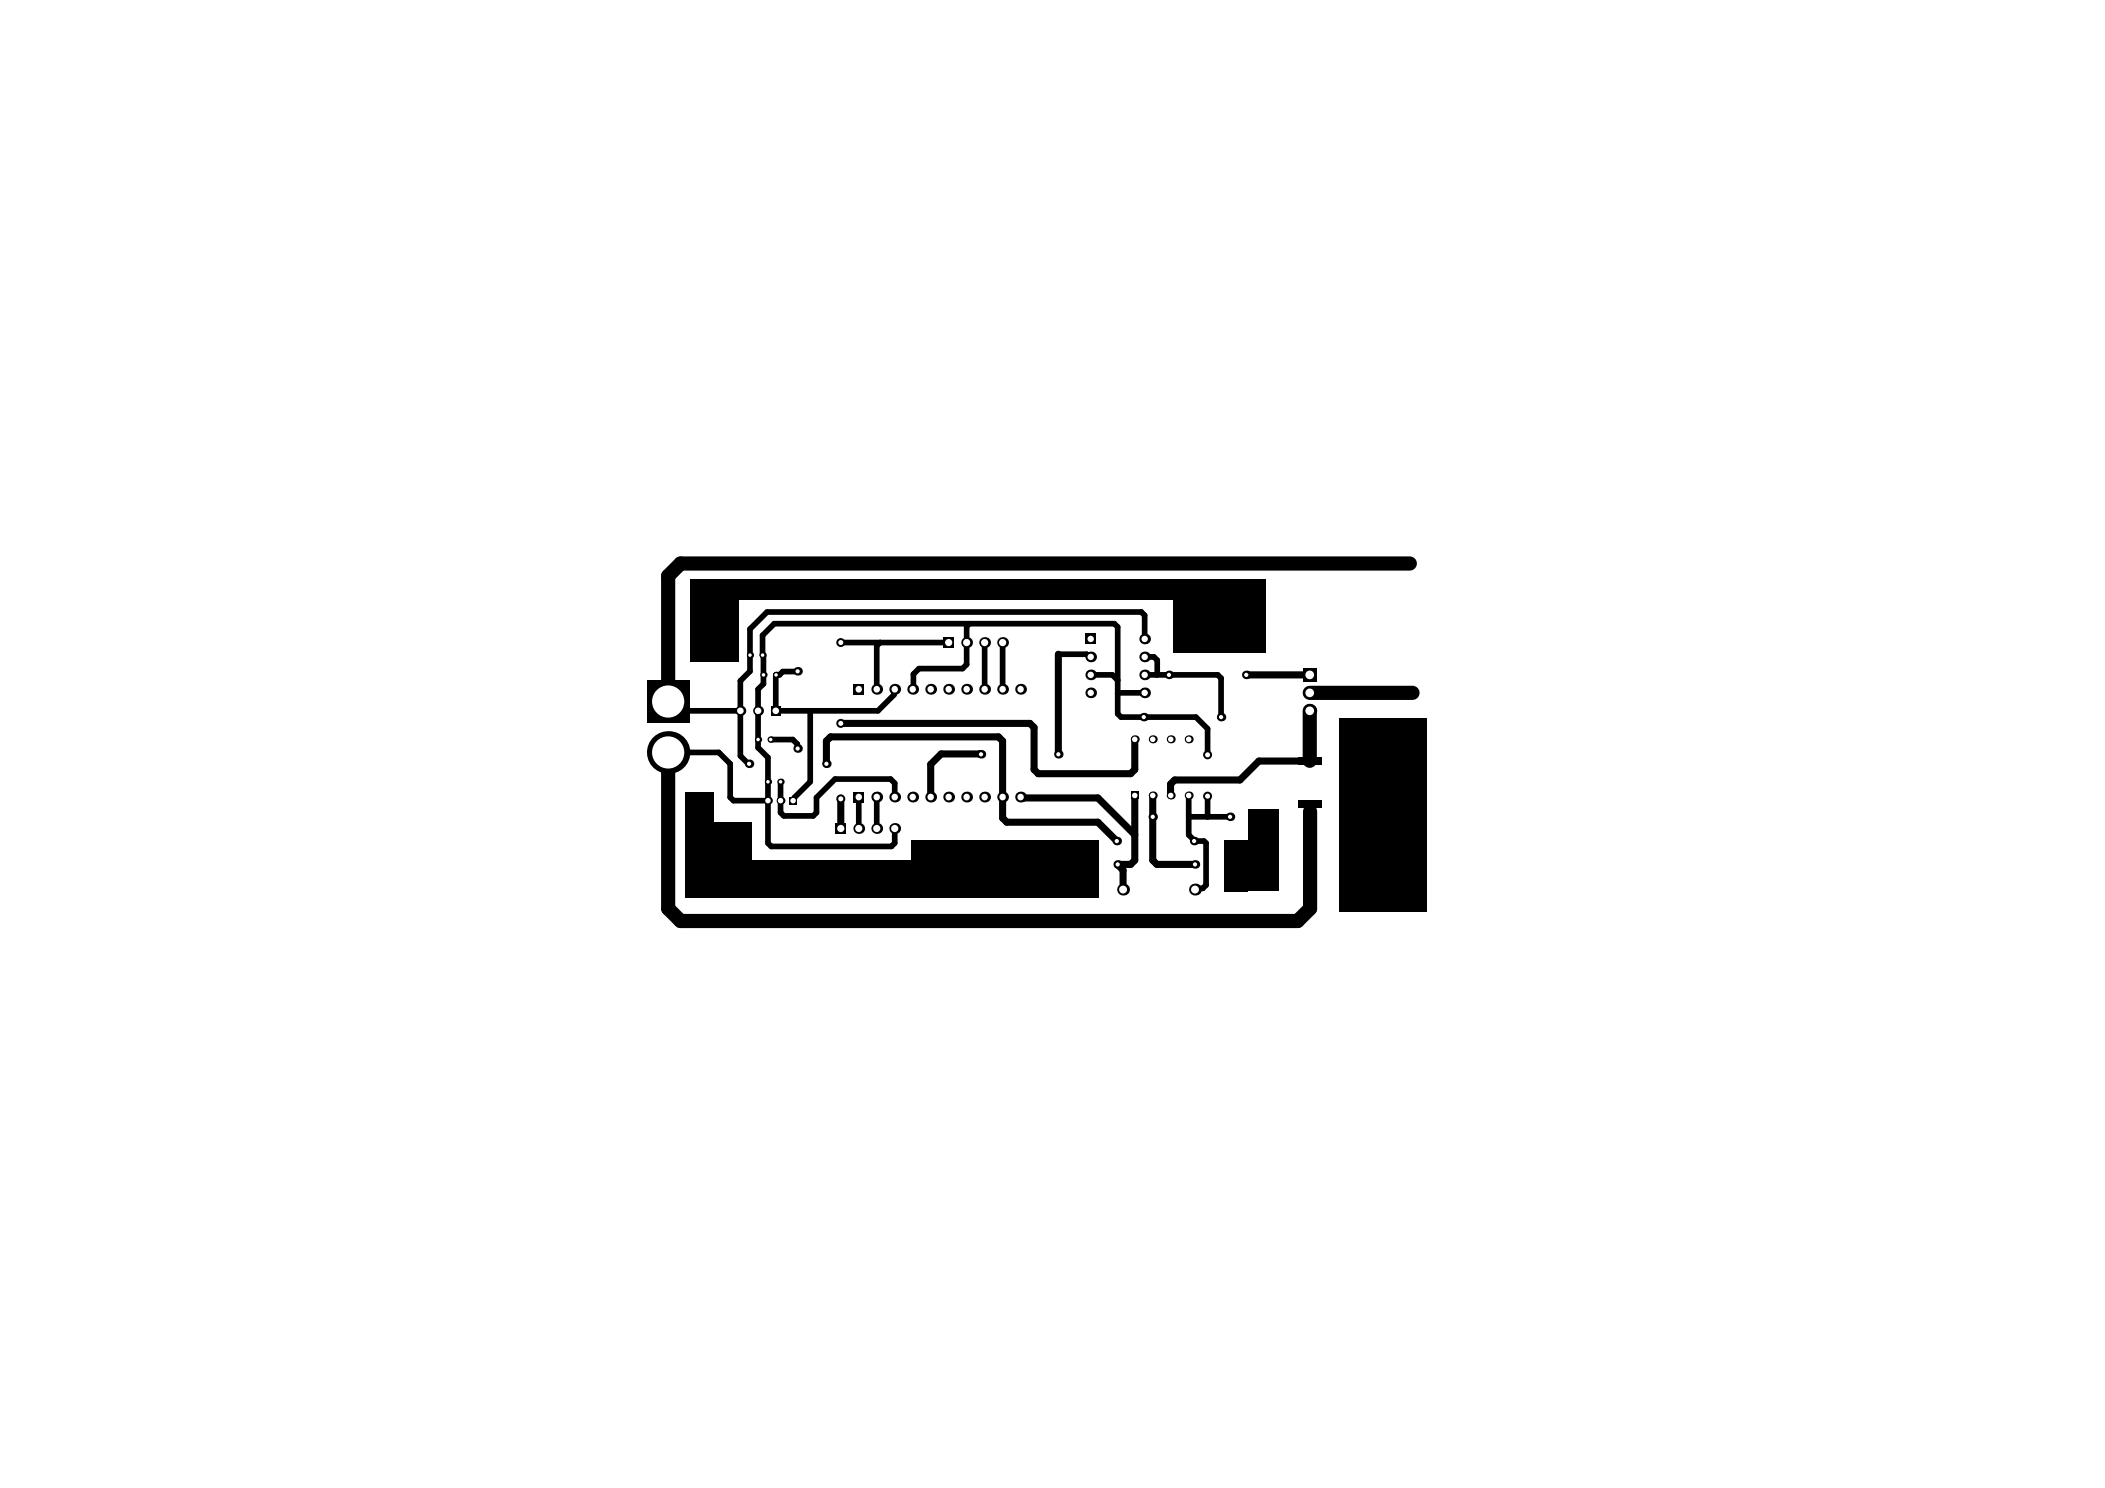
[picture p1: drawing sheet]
<svg xmlns="http://www.w3.org/2000/svg" width="297mm" height="210mm" viewBox="0 0 297 210" stroke-linecap="round" stroke-linejoin="round" font-family="sans-serif">
<path d="M198.9 79.5h-102.9l-1.7 1.7v17.8M184.8 97.7h14.5M94.3 106.1v22.1l1.7 1.7h87.1l1.8-1.7v-13.7M184.8 100.3v7" fill="none" stroke="#000" stroke-width="2"/>
<g fill="none" stroke="#000" stroke-width=".8">
<path d="M94.3 99l1.3 1.3h8.9M112.6 94.7h-2.1l-.5 .5h-.5v5.1h14.4l2.3-2.3v-.7l.1-.1M118.6 90.6h15.3M124.2 90.6l-.5 .5v6.1M136.8 88l-.4 .4v5.3l-.6 .6h-6.1l-.8 .8v2l-.1 .1M138.9 90.6v6.6M141.5 90.6v6.6M149.3 92.3h4l.4 .4h.2M153.9 95.2h3.1l.7 .8M161.5 95.2h10.3l.5 .5v5.5M161.5 92.7h1.3l.5 .4-.1 2.1M161.5 97.7h-3.7l-.1 .2"/>
<path d="M161.5 90.1v-3.3l-.4-.5h-52.9l-2.4 2.4v6l-1.3 1.3v10.6l1.1 1.1h.1M94.3 106.1h7.1l1.6 1.6v4.8l.5 .4h4.9M108.7 104.3h3.2l.6 .7 .1 .6M110.1 110.3v4.3l.5 .5h4.2l.4-.5v-2.1l2.6-2.6h7.9l.6 .6v1.9M114.3 100.3v10l-2.2 2.2v.3l-.2 .1M121.2 112.4v4.5M123.7 112.4v4.5M167.7 112.2v5.6l.8 .7v.1h1.4l.3 .3v6l-.5 .4h-.9l-.2 .2M167.7 115l.3 .2h5.6M170.4 106.5v-3.7l-1.6-1.6h-10.6l-.5-.5v-12.3l-.5-.4h-47.9l-1.7 1.6v2.8l.1 .1v4l-.7 .7v8.3l1.4 1.4v12l.4 .5h17l.5-.5v-2M170.4 112.3v2.9"/>
</g>
<path d="M149.3 92.3v14.1M175.9 95.2h8.9M116.6 107.7v-3.2l.6-.6h23.7l.6 .6v10.9l.6 .6h12.8l2.7 2.6M118.6 102h26.7l.6 .6v6l.6 .5h13l.6-.5v-4.3M118.6 112.7v4.2M138.2 106.4h.1M138.4 106.4h-5.6l-1.5 1.4v4.6M138.4 106.4h.1M143.8 112.6h11.1l5.2 5.2M160.1 112.2v9.2l-.6 .5h-1.8l.8 .9v2.7M162.7 112.2v9.2l.6 .5h5.3M184.8 107.3l-7.2 .1-2.6 2.6h-9.2l-.6 .6v1.6" fill="none" stroke="#000" stroke-width="1"/>
<g fill="#000">
<path d="M97.3 84.6h6.9v8.8h-6.9z" fill-rule="evenodd"/>
<path d="M97.3 81.6h68.3v3h-68.3z" fill-rule="evenodd"/>
<path d="M165.6 81.6h13.1v10.4h-13.1z" fill-rule="evenodd"/>
<path d="M96.7 111.8h4.1v14.8h-4.1z" fill-rule="evenodd"/>
<path d="M100.8 116h5.3v10.6h-5.3z" fill-rule="evenodd"/>
<path d="M106.1 121.3h49v5.3h-49z" fill-rule="evenodd"/>
<path d="M128.7 118.5h26.4v2.8h-26.4z" fill-rule="evenodd"/>
<path d="M172.8 118.5h3.3v7.2h-3.3z" fill-rule="evenodd"/>
<path d="M176.1 114.2h4.3v11.5h-4.3z" fill-rule="evenodd"/>
<path d="M189.1 101.3h12.3v27.2h-12.3z" fill-rule="evenodd"/>
</g>
<circle cx="118.6" cy="90.6" r=".63" fill="#000"/>
<circle cx="118.6" cy="90.6" r=".36" fill="#fff"/>
<circle cx="170.4" cy="106.5" r=".63" fill="#000"/>
<circle cx="170.4" cy="106.5" r=".36" fill="#fff"/>
<circle cx="170.4" cy="112.3" r=".63" fill="#000"/>
<circle cx="170.4" cy="112.3" r=".36" fill="#fff"/>
<circle cx="118.6" cy="112.7" r=".63" fill="#000"/>
<circle cx="118.6" cy="112.7" r=".36" fill="#fff"/>
<circle cx="118.6" cy="102" r=".63" fill="#000"/>
<circle cx="118.6" cy="102" r=".36" fill="#fff"/>
<path d="M91.3 96h6v6h-6z" fill-rule="evenodd" fill="#000"/>
<circle cx="94.3" cy="99" r="2.27" fill="#fff"/>
<circle cx="175.9" cy="95.2" r=".6" fill="#000"/>
<circle cx="175.9" cy="95.2" r=".3" fill="#fff"/>
<circle cx="184.8" cy="97.7" r=".92" fill="#000"/>
<circle cx="184.8" cy="97.7" r=".61" fill="#fff"/>
<circle cx="184.8" cy="100.3" r=".92" fill="#000"/>
<circle cx="184.8" cy="100.3" r=".61" fill="#fff"/>
<circle cx="104.5" cy="100.3" r=".7" fill="#000"/>
<circle cx="104.5" cy="100.3" r=".46" fill="#fff"/>
<circle cx="109.5" cy="95.2" r=".45" fill="#000"/>
<circle cx="109.5" cy="95.2" r=".25" fill="#fff"/>
<circle cx="107" cy="100.3" r=".7" fill="#000"/>
<circle cx="107" cy="100.3" r=".46" fill="#fff"/>
<circle cx="107.7" cy="95.2" r=".45" fill="#000"/>
<circle cx="107.7" cy="95.2" r=".25" fill="#fff"/>
<path d="M153.2 89.4h1.5v1.5h-1.5z" fill-rule="evenodd" fill="#000"/>
<circle cx="153.9" cy="90.1" r=".45" fill="#fff"/>
<circle cx="141.5" cy="90.6" r=".76" fill="#000"/>
<circle cx="141.5" cy="90.6" r=".51" fill="#fff"/>
<circle cx="138.9" cy="90.6" r=".76" fill="#000"/>
<circle cx="138.9" cy="90.6" r=".51" fill="#fff"/>
<circle cx="161.5" cy="90.1" r=".75" fill="#000"/>
<circle cx="161.5" cy="90.1" r=".45" fill="#fff"/>
<circle cx="153.9" cy="92.7" r=".75" fill="#000"/>
<circle cx="153.9" cy="92.7" r=".45" fill="#fff"/>
<circle cx="164.9" cy="95.2" r=".6" fill="#000"/>
<circle cx="164.9" cy="95.2" r=".3" fill="#fff"/>
<circle cx="172.3" cy="101.2" r=".6" fill="#000"/>
<circle cx="172.3" cy="101.2" r=".3" fill="#fff"/>
<circle cx="161.5" cy="95.2" r=".75" fill="#000"/>
<circle cx="161.5" cy="95.2" r=".45" fill="#fff"/>
<circle cx="153.9" cy="95.2" r=".75" fill="#000"/>
<circle cx="153.9" cy="95.2" r=".45" fill="#fff"/>
<circle cx="161.5" cy="92.7" r=".75" fill="#000"/>
<circle cx="161.5" cy="92.7" r=".45" fill="#fff"/>
<path d="M183.9 94.3h1.8v1.8h-1.8z" fill-rule="evenodd" fill="#000"/>
<circle cx="184.8" cy="95.2" r=".61" fill="#fff"/>
<circle cx="157.7" cy="121.9" r=".6" fill="#000"/>
<circle cx="157.7" cy="121.9" r=".3" fill="#fff"/>
<circle cx="136.4" cy="90.6" r=".76" fill="#000"/>
<circle cx="136.4" cy="90.6" r=".51" fill="#fff"/>
<circle cx="168.6" cy="125.5" r=".84" fill="#000"/>
<circle cx="168.6" cy="125.5" r=".56" fill="#fff"/>
<circle cx="158.5" cy="125.5" r=".84" fill="#000"/>
<circle cx="158.5" cy="125.5" r=".56" fill="#fff"/>
<circle cx="168.6" cy="121.9" r=".6" fill="#000"/>
<circle cx="168.6" cy="121.9" r=".3" fill="#fff"/>
<path d="M133.1 89.9h1.5v1.5h-1.5z" fill-rule="evenodd" fill="#000"/>
<circle cx="133.9" cy="90.6" r=".51" fill="#fff"/>
<circle cx="168.5" cy="118.6" r=".6" fill="#000"/>
<circle cx="168.5" cy="118.6" r=".3" fill="#fff"/>
<circle cx="105.8" cy="92.4" r=".45" fill="#000"/>
<circle cx="105.8" cy="92.4" r=".25" fill="#fff"/>
<circle cx="107.6" cy="92.4" r=".45" fill="#000"/>
<circle cx="107.6" cy="92.4" r=".25" fill="#fff"/>
<circle cx="112.6" cy="94.7" r=".6" fill="#000"/>
<circle cx="112.6" cy="94.7" r=".3" fill="#fff"/>
<circle cx="94.3" cy="106.1" r="3" fill="#000"/>
<circle cx="94.3" cy="106.1" r="2.27" fill="#fff"/>
<circle cx="173.6" cy="115.2" r=".6" fill="#000"/>
<circle cx="173.6" cy="115.2" r=".3" fill="#fff"/>
<circle cx="105.7" cy="107.7" r=".6" fill="#000"/>
<circle cx="105.7" cy="107.7" r=".3" fill="#fff"/>
<circle cx="107" cy="104.3" r=".45" fill="#000"/>
<circle cx="107" cy="104.3" r=".25" fill="#fff"/>
<circle cx="167.7" cy="112.2" r=".57" fill="#000"/>
<circle cx="167.7" cy="112.2" r=".39" fill="#fff"/>
<circle cx="167.7" cy="104.3" r=".57" fill="#000"/>
<circle cx="167.7" cy="104.3" r=".39" fill="#fff"/>
<g fill="#000">
<circle cx="121.2" cy="116.9" r=".76"/>
<circle cx="126.3" cy="112.4" r=".76"/>
<circle cx="128.8" cy="112.4" r=".76"/>
<circle cx="136.4" cy="112.4" r=".76"/>
<circle cx="138.9" cy="112.4" r=".76"/>
</g>
<path d="M126.3 112.4v.1M128.8 112.4v.1M136.4 112.4v.1M138.9 112.4v.1" fill="none" stroke="#fff" stroke-width=".91"/>
<circle cx="121.2" cy="116.9" r=".51" fill="#fff"/>
<g fill="#000">
<circle cx="123.7" cy="112.4" r=".76"/>
<circle cx="144" cy="112.4" r=".76"/>
</g>
<path d="M121.2 112.4v.1M123.7 112.4v.1M144 112.4v.1" fill="none" stroke="#fff" stroke-width=".91"/>
<g fill="#000">
<path d="M117.9 116.1h1.5v1.5h-1.5z" fill-rule="evenodd"/>
<path d="M120.4 111.7h1.5v1.5h-1.5z" fill-rule="evenodd"/>
</g>
<circle cx="118.6" cy="116.9" r=".51" fill="#fff"/>
<circle cx="126.3" cy="116.9" r=".76" fill="#000"/>
<circle cx="126.3" cy="116.9" r=".51" fill="#fff"/>
<g fill="#000">
<circle cx="123.7" cy="116.9" r=".76"/>
<circle cx="131.3" cy="112.4" r=".76"/>
<circle cx="133.9" cy="112.4" r=".76"/>
<circle cx="141.5" cy="112.4" r=".76"/>
</g>
<path d="M131.3 112.4v.1M133.9 112.4v.1M141.5 112.4v.1" fill="none" stroke="#fff" stroke-width=".91"/>
<circle cx="123.7" cy="116.9" r=".51" fill="#fff"/>
<circle cx="110.1" cy="112.9" r=".56" fill="#000"/>
<circle cx="110.1" cy="112.9" r=".38" fill="#fff"/>
<circle cx="110.1" cy="110.3" r=".45" fill="#000"/>
<circle cx="110.1" cy="110.3" r=".25" fill="#fff"/>
<circle cx="116.6" cy="107.7" r=".6" fill="#000"/>
<circle cx="116.6" cy="107.7" r=".3" fill="#fff"/>
<circle cx="112.6" cy="105.6" r=".6" fill="#000"/>
<circle cx="112.6" cy="105.6" r=".3" fill="#fff"/>
<circle cx="108.4" cy="112.9" r=".56" fill="#000"/>
<circle cx="108.4" cy="112.9" r=".38" fill="#fff"/>
<path d="M111.4 112.4h1.1v1.1h-1.1z" fill-rule="evenodd" fill="#000"/>
<circle cx="111.9" cy="112.9" r=".38" fill="#fff"/>
<circle cx="108.4" cy="110.3" r=".45" fill="#000"/>
<circle cx="108.4" cy="110.3" r=".25" fill="#fff"/>
<circle cx="153.9" cy="97.7" r=".75" fill="#000"/>
<circle cx="153.9" cy="97.7" r=".45" fill="#fff"/>
<circle cx="138.4" cy="106.4" r=".6" fill="#000"/>
<circle cx="138.4" cy="106.4" r=".3" fill="#fff"/>
<circle cx="149.3" cy="106.4" r=".6" fill="#000"/>
<circle cx="149.3" cy="106.4" r=".3" fill="#fff"/>
<g fill="#000">
<circle cx="131.3" cy="97.2" r=".76"/>
<circle cx="133.9" cy="97.2" r=".76"/>
<circle cx="136.4" cy="97.2" r=".76"/>
<circle cx="138.9" cy="97.2" r=".76"/>
<circle cx="141.5" cy="97.2" r=".76"/>
<circle cx="144" cy="97.2" r=".76"/>
<circle cx="165.2" cy="112.2" r=".57"/>
</g>
<path d="M131.3 97.2v.1M133.9 97.2v.1M136.4 97.2v.1M138.9 97.2v.1M141.5 97.2v.1M144 97.2v.1" fill="none" stroke="#fff" stroke-width=".91"/>
<circle cx="165.2" cy="112.2" r=".39" fill="#fff"/>
<circle cx="165.2" cy="104.3" r=".57" fill="#000"/>
<circle cx="165.2" cy="104.3" r=".39" fill="#fff"/>
<circle cx="161.4" cy="101.2" r=".6" fill="#000"/>
<circle cx="161.4" cy="101.2" r=".3" fill="#fff"/>
<circle cx="162.7" cy="112.2" r=".57" fill="#000"/>
<circle cx="162.7" cy="112.2" r=".39" fill="#fff"/>
<circle cx="162.7" cy="104.3" r=".57" fill="#000"/>
<circle cx="162.7" cy="104.3" r=".39" fill="#fff"/>
<path d="M159.6 111.7h1.1v1.1h-1.1z" fill-rule="evenodd" fill="#000"/>
<circle cx="160.1" cy="112.2" r=".39" fill="#fff"/>
<circle cx="161.5" cy="97.7" r=".75" fill="#000"/>
<circle cx="161.5" cy="97.7" r=".45" fill="#fff"/>
<circle cx="157.6" cy="118.6" r=".6" fill="#000"/>
<circle cx="157.6" cy="118.6" r=".3" fill="#fff"/>
<circle cx="162.7" cy="115.2" r=".6" fill="#000"/>
<circle cx="162.7" cy="115.2" r=".3" fill="#fff"/>
<circle cx="160.1" cy="104.3" r=".57" fill="#000"/>
<circle cx="160.1" cy="104.3" r=".39" fill="#fff"/>
<circle cx="108.7" cy="104.3" r=".45" fill="#000"/>
<circle cx="108.7" cy="104.3" r=".25" fill="#fff"/>
<circle cx="123.7" cy="97.2" r=".76" fill="#000"/>
<path d="M123.7 97.2v.1" fill="none" stroke="#fff" stroke-width=".91"/>
<path d="M108.8 99.6h1.4v1.4h-1.4z" fill-rule="evenodd" fill="#000"/>
<circle cx="109.5" cy="100.3" r=".46" fill="#fff"/>
<g fill="#000">
<path d="M120.4 96.5h1.5v1.5h-1.5z" fill-rule="evenodd"/>
<path d="M183.2 112.9h3.3v1.1h-3.3z" fill-rule="evenodd"/>
<path d="M183.2 106.8h3.3v1.1h-3.3z" fill-rule="evenodd"/>
</g>
<path d="M121.2 97.2v.1M126.3 97.2v.1M128.8 97.2v.1" fill="none" stroke="#fff" stroke-width=".91"/>
<g fill="#000">
<circle cx="126.3" cy="97.2" r=".76"/>
<circle cx="128.8" cy="97.2" r=".76"/>
</g>
</svg>
